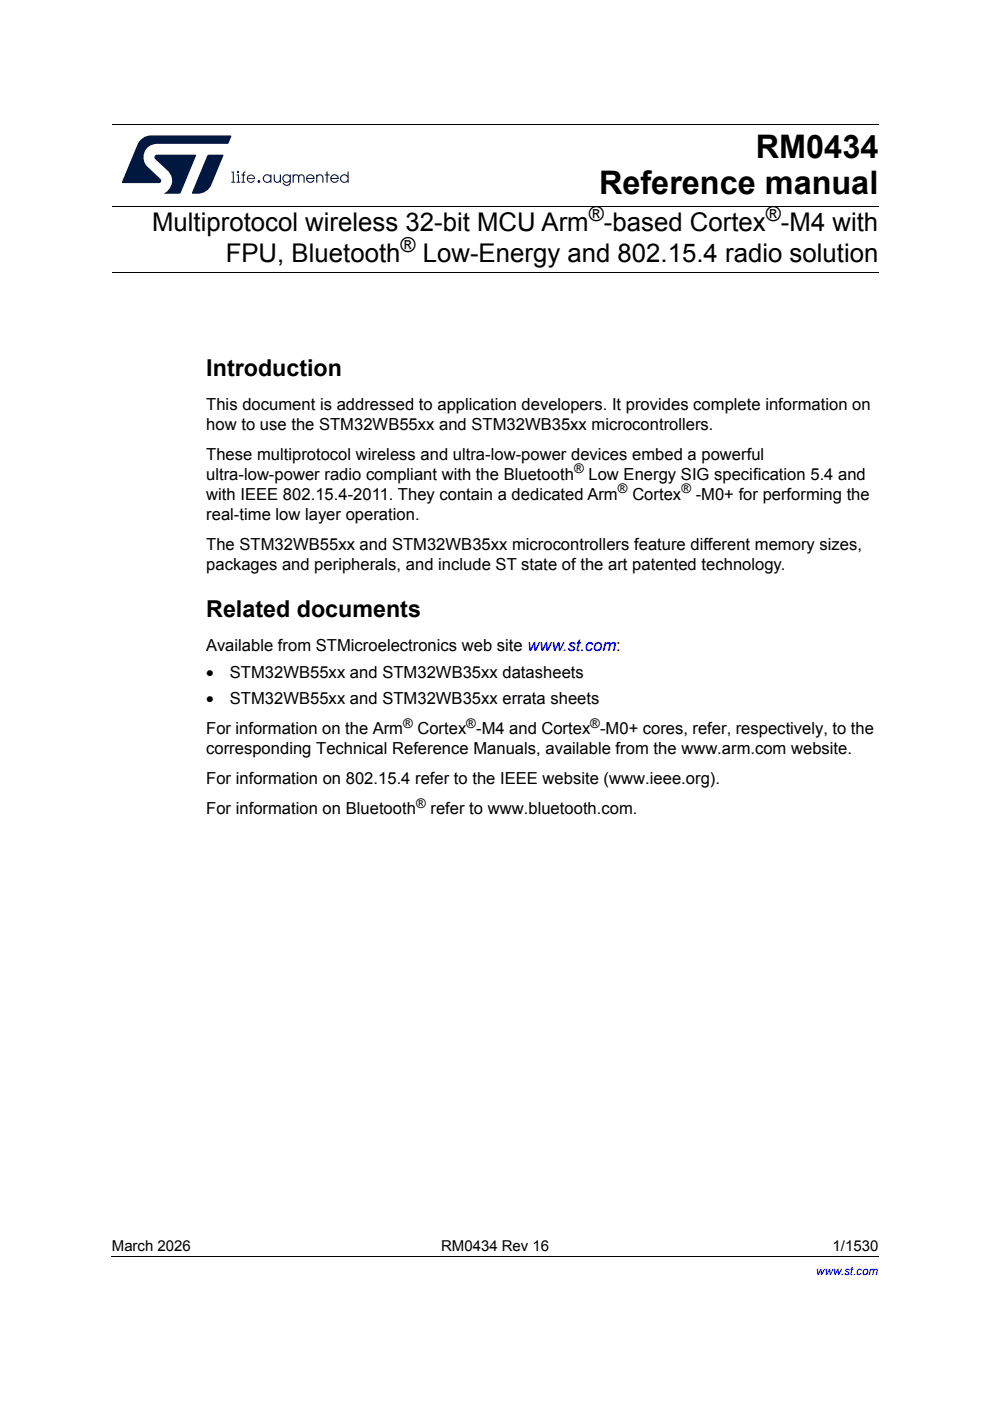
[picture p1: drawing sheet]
<svg xmlns="http://www.w3.org/2000/svg" width="210mm" height="297mm" viewBox="0 0 210 297" stroke-linecap="round" stroke-linejoin="round" font-family="sans-serif">
<defs><g id="words">
<g font-size="6.9">
<text x="160.3" y="33.6">RM0434</text>
<text x="127" y="41.1">Reference manual</text>
</g>
<g font-size="5.5">
<text x="32.2" y="49.1">Multiprotocol wireless 32-bit MCU Arm -based Cortex -M4 with</text>
<text x="47.9" y="55.6">FPU, Bluetooth</text>
<text x="89.6" y="55.6">Low-Energy and 802.15.4 radio solution</text>
</g>
<g font-size="4.9">
<text x="43.7" y="79.7">Introduction</text>
<text x="43.7" y="130.9">Related documents</text>
</g>
<g font-size="4.4">
<text x="124.8" y="46.9">®</text>
<text x="162.4" y="46.9">®</text>
<text x="84.9" y="53.5">®</text>
</g>
<g font-size="3.5">
<text x="43.7" y="86.9">This document is addressed to application developers. It provides complete information on</text>
<text x="43.7" y="91.1">how to use the STM32WB55xx and STM32WB35xx microcontrollers.</text>
<text x="43.7" y="97.5">These multiprotocol wireless and ultra-low-power devices embed a powerful</text>
<text x="43.7" y="101.7">ultra-low-power radio compliant with the Bluetooth</text>
<text x="124.8" y="101.7">Low Energy SIG specification 5.4 and</text>
<text x="43.7" y="105.9">with IEEE 802.15.4-2011. They contain a dedicated Arm</text>
<text x="134.1" y="105.9">Cortex</text>
<text x="147.5" y="105.9">-M0+ for performing the</text>
<text x="43.7" y="110.2">real-time low layer operation.</text>
<text x="43.7" y="116.5">The STM32WB55xx and STM32WB35xx microcontrollers feature different memory sizes,</text>
<text x="43.7" y="120.8">packages and peripherals, and include ST state of the art patented technology.</text>
<text x="43.7" y="138">Available from STMicroelectronics web site www.st.com:</text>
<text x="43.7" y="143.7">•</text>
<text x="48.7" y="143.7">STM32WB55xx and STM32WB35xx datasheets</text>
<text x="43.7" y="149.4">•</text>
<text x="48.7" y="149.4">STM32WB55xx and STM32WB35xx errata sheets</text>
<text x="43.7" y="155.7">For information on the Arm</text>
<text x="88.5" y="155.7">Cortex -M4 and Cortex -M0+ cores, refer, respectively, to the</text>
<text x="43.7" y="159.9">corresponding Technical Reference Manuals, available from the www.arm.com website.</text>
<text x="43.7" y="166.3">For information on 802.15.4 refer to the IEEE website (www.ieee.org).</text>
<text x="43.7" y="172.6">For information on Bluetooth</text>
<text x="91.3" y="172.6">refer to www.bluetooth.com.</text>
</g>
<g font-size="3.2">
<text x="23.7" y="265.1">March 2026</text>
<text x="93.5" y="265.1">RM0434 Rev 16</text>
<text x="176.5" y="265.1">1/1530</text>
</g>
<g font-size="2.8">
<text x="121.7" y="100.3">®</text>
<text x="131" y="104.5">®</text>
<text x="144.5" y="104.5">®</text>
<text x="85.5" y="154.3">®</text>
<text x="98.9" y="154.3">®</text>
<text x="125.2" y="154.3">®</text>
<text x="88.2" y="171.2">®</text>
</g>
<text font-size="2.5" fill="#00f" x="173.1" y="270.4">www.st.com</text>
</g></defs>
<path d="M23.7 26.3h162.5M23.7 43.8h162.5M23.7 57.7h162.5M23.7 266.3h162.6" fill="none" stroke="#000" stroke-width=".21"/>
<path d="M23.6 266.3l.1 .1z" fill="#000"/>
<g fill="#00183f">
<path d="M29.9 29.6a3.1 3.1 0 0 1 2.1-.9h16.9l.2 .2-.8 1.6h-14.9a2.83 2.83 0 0 0-2.7 1.6 2.83 2.83 0 0 0 .5 3.2l2.8 2.6 .2 .3-.2 .5-8.1 .1v-.2l3.3-8z"/>
<path d="M44 32.9l.3-.1h2.9l.2 .2-2.6 6.2a3.5 3.5 0 0 1-4.1 1.8z"/>
<path d="M33 32.9l8.4-.1 .2 .2-3.3 7.9-.4 .2h-3.1a3.1 3.1 0 0 0 .8-4.8l-2.7-2.5-.2-.4z"/>
<path d="M58 37h.3v1a.53 .53 0 0 0 .5 .6 .53 .53 0 0 0 .5-.7v-.9h.3v1.7h-.3v-.2a.73 .73 0 0 1-.8 .2 .73 .73 0 0 1-.5-.7z"/>
<path d="M62 37h.3v.2l.6-.2 .4 .3 .4-.3a.7 .7 0 0 1 .9 .7v1h-.2v-1a.47 .47 0 0 0-.5-.5 .47 .47 0 0 0-.5 .5v1h-.2v-1a.47 .47 0 0 0-.5-.5 .47 .47 0 0 0-.4 .5v1h-.3z"/>
<path d="M67 37h.3v.2a.75 .75 0 0 1 .8-.2 .75 .75 0 0 1 .5 .8v.9h-.3v-.9a.53 .53 0 0 0-.5-.6 .53 .53 0 0 0-.5 .6v.9h-.3z"/>
<path d="M69.2 36.4h.3v.6h.4v.2h-.4v1.5h-.3v-1.5h-.3v-.2h.3z"/>
<path d="M50.4 36.3h.2v.4h-.2z"/>
<path d="M49.1 36.4h.5v2.1h.3v.2h-.8v-.2h.3v-1.9h-.3z"/>
<path d="M50.2 37h.5v1.5h.2v.2h-.7v-.2h.2v-1.3h-.2z"/>
<path d="M51.6 36.5l.5-.2-.4 .7h.3v.2h-.3v1.3h.3v.2h-.8v-.2h.3v-1.3h-.3v-.2h.3z"/>
<path d="M55.9 37.9a.7 .7 0 0 1 1.4 0 .7 .7 0 0 1-1.4 0zM56 37.2a.91 .91 0 0 0 0 1.3 .91 .91 0 0 0 1.3 0v.2h.3v-1.7h-.3v.3a.89 .89 0 0 0-1.3-.1z"/>
<path d="M60.1 37.9a.7 .7 0 0 1 1.4 0 .7 .7 0 0 1-1.4 0zM60.1 37.2a.9 .9 0 0 0 0 1.3 .9 .9 0 0 0 1.3-.1 .64 .64 0 0 1-.5 .8 .64 .64 0 0 1-.7-.4h-.3a.89 .89 0 0 0 1 .6 .89 .89 0 0 0 .8-.9v-1.5h-.3v.3a.85 .85 0 0 0-1.3-.1z"/>
<path d="M65.4 37.3l.6-.1 .5 .5h-1.4zM65.2 37.2a.91 .91 0 0 0 .1 1.4 .91 .91 0 0 0 1.4-.5h-.3a.66 .66 0 0 1-.7 .4 .66 .66 0 0 1-.6-.5h1.6a.91 .91 0 0 0-.5-1 .91 .91 0 0 0-1 .2z"/>
<path d="M70.5 37.3l.6-.1 .5 .5h-1.3zM70.3 37.2a.91 .91 0 0 0 .2 1.4 .91 .91 0 0 0 1.3-.5h-.3a.66 .66 0 0 1-.7 .4 .66 .66 0 0 1-.5-.5h1.5a.92 .92 0 0 0-.5-1 .92 .92 0 0 0-1 .2z"/>
<path d="M72.3 37.9a.7 .7 0 0 1 1.4 0 .7 .7 0 0 1-1.4 0zM72.3 37.2a.91 .91 0 0 0 .1 1.3 .91 .91 0 0 0 1.3 0v.2h.2v-2.3h-.2v.9a.9 .9 0 0 0-1.4-.1z"/>
<path d="M52.7 37.5a.67 .67 0 0 1 .7-.3 .67 .67 0 0 1 .5 .6h-1.3zM52.6 37.3a.89 .89 0 0 0 .1 1.3 .89 .89 0 0 0 1.3-.4h-.2a.66 .66 0 0 1-.7 .3 .66 .66 0 0 1-.5-.5h1.5a.89 .89 0 0 0-.5-.9 .89 .89 0 0 0-1 .2z"/>
<circle cx="54.9" cy="38.5" r=".3"/>
</g>
<use href="#words"/>
</svg>
